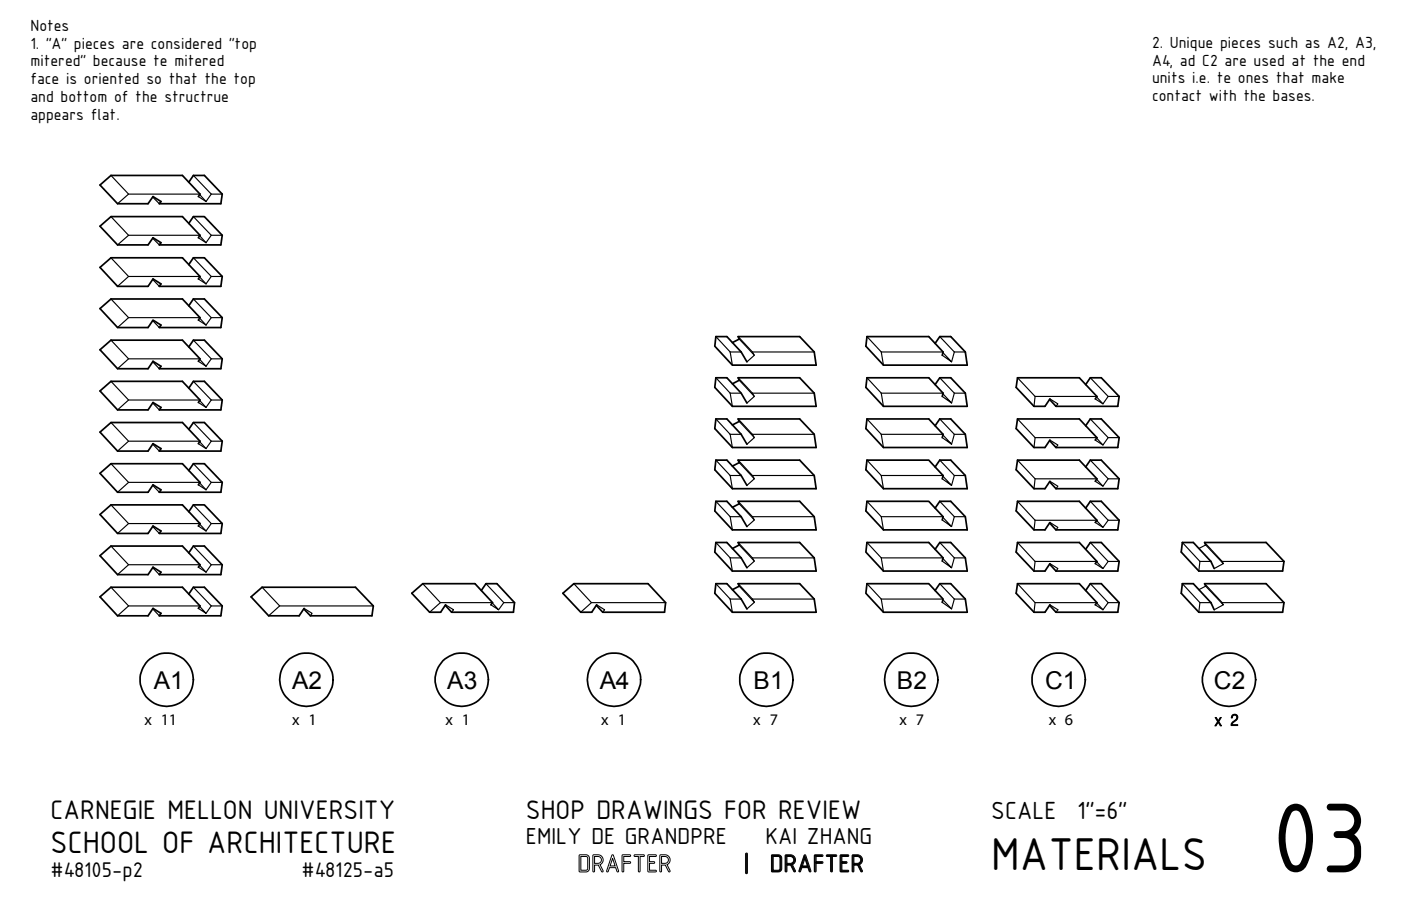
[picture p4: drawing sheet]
<svg xmlns="http://www.w3.org/2000/svg" width="432mm" height="279mm" viewBox="0 0 432 279" stroke-linecap="round" stroke-linejoin="round" font-family="sans-serif">
<defs><g id="words">
<text font-size="28.2" x="392" y="269">03</text>
<text font-size="13.1" x="305.5" y="268.2">MATERIALS</text>
<text font-size="8.8" x="15.6" y="263.1">SCHOOL OF ARCHITECTURE</text>
<g font-size="7.6">
<text x="47.4" y="212.3">A1</text>
<text x="90" y="212.3">A2</text>
<text x="137.8" y="212.3">A3</text>
<text x="184.8" y="212.3">A4</text>
<text x="232.2" y="212.3">B1</text>
<text x="276.4" y="212.3">B2</text>
<text x="322.2" y="212.3">C1</text>
<text x="374.1" y="212.3">C2</text>
<text x="15.6" y="252.6">CARNEGIE MELLON UNIVERSITY</text>
<text x="162.1" y="252.6">SHOP DRAWINGS FOR REVIEW</text>
</g>
<g font-size="7.1">
<text x="305.5" y="252.6">SCALE</text>
<text x="332" y="252.6">1”=6”</text>
<text x="229.3" y="268.9">|</text>
<text x="237.2" y="268.9">DRAFTER</text>
</g>
<g font-size="6.6">
<text x="162.1" y="260.4">EMILY DE GRANDPRE</text>
<text x="235.9" y="260.4">KAI ZHANG</text>
</g>
<g font-size="6">
<text x="15.6" y="270.4">#48105-p2</text>
<text x="92.9" y="270.4">#48125-a5</text>
</g>
<g font-size="5">
<text x="44.5" y="223.5">x 11</text>
<text x="90.1" y="223.5">x 1</text>
<text x="137.3" y="223.5">x 1</text>
<text x="185.3" y="223.5">x 1</text>
<text x="232.1" y="223.5">x 7</text>
<text x="277.2" y="223.5">x 7</text>
<text x="323.2" y="223.5">x 6</text>
<text x="374.2" y="223.8">x 2</text>
</g>
<g font-size="4.6">
<text x="9.4" y="9.5">Notes</text>
<text x="9.4" y="15">1. “A” pieces are considered “top</text>
<text x="355.1" y="14.7">2. Unique pieces such as A2, A3,</text>
<text x="9.4" y="20.5">mitered” because te mitered</text>
<text x="355.1" y="20.2">A4, ad C2 are used at the end</text>
<text x="9.4" y="26">face is oriented so that the top</text>
<text x="355.1" y="25.7">units i.e. te ones that make</text>
<text x="9.4" y="31.5">and bottom of the structrue</text>
<text x="355.1" y="31.2">contact with the bases.</text>
<text x="9.4" y="37">appears flat.</text>
</g>
</g></defs>
<g fill="none" stroke="#000" stroke-width=".53">
<path d="M58.2 56.2l1.4-2.1h3.4l5.5 5.8-.4 2.9h-19l.5-.7-2.4-1.5-1.6 2.2h-9.4l-5.4-5.7 3.4-3h22l5.4 5.8-.5 .7M58.2 68.9l1.4-2.1h3.4l5.5 5.8-.4 2.9h-19l.5-.7-2.4-1.5-1.6 2.2h-9.4l-5.4-5.7 3.4-3h22l5.4 5.8-.5 .7M58.2 94.3l1.4-2.1h3.4l5.5 5.8-.4 3h-19l.5-.8-2.4-1.5-1.6 2.3h-9.4l-5.4-5.8 3.4-3h22l5.4 5.8-.5 .7M58.2 81.6l1.4-2.1h3.4l5.5 5.8-.4 3h-19l.5-.8-2.4-1.5-1.6 2.3h-9.4l-5.4-5.8 3.4-3h22l5.4 5.8-.5 .7M58.2 107l1.4-2.1h3.4l5.5 5.8-.4 3h-19l.5-.8-2.4-1.5-1.6 2.3h-9.4l-5.4-5.8 3.4-3h22l5.4 5.8-.5 .7M58.2 119.7l1.4-2.1h3.4l5.5 5.8-.4 3h-19l.5-.8-2.4-1.5-1.6 2.3h-9.4l-5.4-5.8 3.4-3h22l5.4 5.8-.5 .7M225.7 105.7l2.1-1.1-.3-.8h19l4.5 4.7 .5 4.1h-25.8l-5.4-5.8 .3-3h3.4l4.4 4.7 1.8 3.1M225.7 118.4l2.1-1.1-.3-.8h19l4.5 4.7 .5 4.1h-25.8l-5.4-5.8 .3-3h3.4l4.4 4.7 1.8 3.1M288.2 105.9l1.4-2.1h3.4l4.5 4.7 .6 4.1h-25.8l-5.4-5.8 .3-3h19.1l4.4 4.7-.3 1.1M288.2 118.6l1.4-2.1h3.4l4.5 4.7 .6 4.1h-25.8l-5.4-5.8 .3-3h19.1l4.4 4.7-.3 1.1M334.6 118.6l1.4-2.1h3.4l5.5 5.8-.4 3h-19l-2-2.1M58.2 132.4l1.4-2.1h3.4l5.5 5.8-.4 3h-19l.5-.8-2.4-1.5-1.6 2.3h-9.4l-5.4-5.8 3.4-3h22l5.4 5.8-.5 .7"/>
<path d="M225.7 131.1l2.1-1.1-.3-.8h19l4.5 4.7 .5 4.1h-25.8l-5.4-5.8 .3-3h3.4l4.4 4.7 1.8 3.1M288.2 131.3l1.4-2.1h3.4l4.5 4.7 .6 4.1h-25.8l-5.4-5.8 .3-3h19.1l4.4 4.7-.3 1.1M334.6 131.3l1.4-2.1h3.4l5.5 5.8-.4 3h-19l-2-2.1M337.6 123l.5-.7-5.4-5.8h-19.1l-.4 3 5.5 5.8h3.4l1.5-2.3M337.6 135.7l.5-.7-5.4-5.8h-19.1l-.4 3 5.5 5.8h3.4l1.5-2.3M58.2 157.8l1.4-2.1h3.4l5.5 5.8-.4 3h-19l.5-.8-2.4-1.5-1.6 2.3h-9.4l-5.4-5.8 3.4-3h22l5.4 5.8-.5 .7M58.2 145.1l1.4-2.1h3.4l5.5 5.8-.4 3h-19l.5-.8-2.4-1.5-1.6 2.3h-9.4l-5.4-5.8 3.4-3h22l5.4 5.8-.5 .7M225.7 143.8l2.1-1.1-.3-.8h19l4.5 4.7 .5 4.1h-25.8l-5.4-5.8 .3-3h3.4l4.4 4.7 1.8 3.1M225.7 156.5l2.1-1.1-.3-.8h19l4.5 4.7 .5 4.1h-25.8l-5.4-5.8 .3-3h3.4l4.4 4.7 1.8 3.1M288.2 144l1.4-2.1h3.4l4.5 4.7 .6 4.1h-25.8l-5.4-5.8 .3-3h19.1l4.4 4.7-.3 1.1M288.2 156.7l1.4-2.1h3.4l4.5 4.7 .6 4.1h-25.8l-5.4-5.8 .3-3h19.1l4.4 4.7-.3 1.1M334.6 144l1.4-2.1h3.4l5.5 5.8-.4 3h-19l-2-2.1"/>
<path d="M334.6 156.7l1.4-2.1h3.4l5.5 5.8-.4 3h-19l-2-2.1M337.6 148.4l.5-.7-5.4-5.8h-19.1l-.4 3 5.5 5.8h3.4l1.5-2.3M58.2 170.5l1.4-2.1h3.4l5.5 5.8-.4 3h-19l.5-.8-2.4-1.5-1.6 2.3h-9.4l-5.4-5.8 3.4-3h22l5.4 5.8-.5 .7M225.7 169.2l2.1-1.1-.3-.8h19l4.5 4.7 .5 4.1h-25.8l-5.4-5.8 .3-3h3.4l4.4 4.7 1.8 3.1M288.2 169.4l1.4-2.1h3.4l4.5 4.7 .6 4.1h-25.8l-5.4-5.8 .3-3h19.1l4.4 4.7-.3 1.1M334.6 169.4l1.4-2.1h3.4l5.5 5.8-.4 3h-19l-2-2.1M337.6 173.8l.5-.7-5.4-5.8h-19.1l-.4 3 5.5 5.8h3.4l1.5-2.3M337.6 161.1l.5-.7-5.4-5.8h-19.1l-.4 3 5.5 5.8h3.4l1.5-2.3M371.6 168.1l-.3-.8h18.9l5.5 5.8-.4 3h-25.8l-5.4-5.8 .3-3h3.4l5.4 5.8 1 2.2M58.2 183.2l1.4-2.1h3.4l5.5 5.8-.4 3h-19l.5-.8-2.4-1.5-1.6 2.3h-9.4l-5.4-5.8 3.4-3h22l5.4 5.8-.5 .7M93.7 187.6l-1.5 2.3h-9.4l-5.4-5.8 3.4-3h28.8l5.5 5.8-.5 3h-18.9l-2.1-2.1M148.3 182.1l1.5-2.1h3.4l5.4 5.8-.4 3h-19l-2-2.1"/>
<path d="M151.3 186.5l.5-.7-5.4-5.8h-16.1l-3.4 3 5.5 5.8h3.4l1.5-2.3M183.9 186.5l-1.5 2.3h-3.4l-5.5-5.8 3.4-3h22.8l5.4 5.8-.3 3h-19l-2-2.1M225.7 181.9l2.1-1.1-.3-.8h19l4.5 4.7 .5 4.1h-25.8l-5.4-5.8 .3-3h3.4l4.4 4.7 1.8 3.1M288.2 182.1l1.4-2.1h3.4l4.5 4.7 .6 4.1h-25.8l-5.4-5.8 .3-3h19.1l4.4 4.7-.3 1.1M334.6 182.1l1.4-2.1h3.4l5.5 5.8-.4 3h-19l-2-2.1M337.6 186.5l.5-.7-5.4-5.8h-19.1l-.4 3 5.5 5.8h3.4l1.5-2.3M371.6 180.8l-.3-.8h18.9l5.5 5.8-.4 3h-25.8l-5.4-5.8 .3-3h3.4l5.4 5.8 1 2.2"/>
<circle cx="51.4" cy="209.6" r="8.2"/>
<circle cx="94.4" cy="209.6" r="8.2"/>
<circle cx="142.3" cy="209.6" r="8.2"/>
<circle cx="189.2" cy="209.6" r="8.2"/>
<circle cx="236.2" cy="209.6" r="8.2"/>
<circle cx="280.9" cy="209.6" r="8.2"/>
<circle cx="326.3" cy="209.6" r="8.2"/>
<circle cx="378.8" cy="209.6" r="8.2"/>
</g>
<g fill="none" stroke="#000" stroke-width=".35">
<path d="M34.2 54.1l5.4 5.8M59.6 54.1l5.5 5.8M61.6 59.9h-22l-3.4 2.9M65.1 59.9l-1.6 2.2M65.1 59.9h3.4M34.2 66.8l5.4 5.8M34.2 79.5l5.4 5.8M47.1 60.8l2 2M47.1 73.5l2 2M59.6 66.8l5.5 5.8M59.6 79.5l5.5 5.8M61.1 60.6l2.4 1.5"/>
<path d="M61.1 73.3l2.4 1.5M61.6 60l1.9 2.1M61.6 72.7l1.9 2.1M61.6 72.6h-22l-3.4 2.9M65.1 72.6l-1.6 2.2M65.1 72.6h3.4M34.2 92.2l5.4 5.8M47.1 86.2l2 2.1M47.1 98.9l2 2.1M59.6 92.2l5.5 5.8M61.1 86l2.4 1.5M61.1 98.7l2.4 1.5"/>
<path d="M61.6 85.4l1.9 2.1M61.6 98.1l1.9 2.1M61.6 85.3h-22l-3.4 3M61.6 98h-22l-3.4 3M65.1 98l-1.6 2.2M65.1 85.3l-1.6 2.2M65.1 85.3h3.4M65.1 98h3.4M34.2 104.9l5.4 5.8M34.2 117.6l5.4 5.8M47.1 111.6l2 2.1M59.6 104.9l5.5 5.8"/>
<path d="M59.6 117.6l5.5 5.8M61.1 111.4l2.4 1.5M61.6 110.8l1.9 2.1M61.6 110.7h-22l-3.4 3M65.1 110.7l-1.6 2.2M65.1 110.7h3.4M220.6 103.8l4.4 4.7M220.6 116.5l4.4 4.7M225 108.5h3.4M225 108.5l.7 4.1M227.5 103.8l4.4 4.7M227.5 116.5l4.4 4.7"/>
<path d="M227.8 104.6l4.7 5M227.8 117.3l4.7 5M231.9 108.5l.6 1.1-2.3 2M231.9 108.5h19.1M267.2 103.8l4.4 4.7M267.2 116.5l4.4 4.7M271.6 108.5h19.1M271.6 108.5l.7 4.1M289.6 103.8l4.5 4.7M289.6 116.5l4.5 4.7M290.6 108.7l2.7 2.9-2.9-2M294.1 108.5h3.4"/>
<path d="M294.1 108.5l-.8 3.1M313.6 116.5l5.4 5.8M336 116.5l5.5 5.8M34.2 130.3l5.4 5.8M47.1 124.3l2 2.1M47.1 137l2 2.1M59.6 130.3l5.5 5.8M61.1 124.1l2.4 1.5M61.1 136.8l2.4 1.5M61.6 123.5l1.9 2.1M61.6 136.2l1.9 2.1M61.6 123.4h-22l-3.4 3"/>
<path d="M61.6 136.1h-22l-3.4 3M65.1 123.4l-1.6 2.2M65.1 136.1l-1.6 2.2M65.1 123.4h3.4M65.1 136.1h3.4M220.6 129.2l4.4 4.7M225 121.2h3.4M225 133.9h3.4M225 121.2l.7 4.1M225 133.9l.7 4.1M227.5 129.2l4.4 4.7M227.8 130l4.7 5"/>
<path d="M231.9 121.2l.6 1.1-2.3 2M231.9 133.9l.6 1.1-2.3 2M231.9 121.2h19.1M231.9 133.9h19.1M267.2 129.2l4.4 4.7M271.6 121.2h19.1M271.6 133.9h19.1M271.6 121.2l.7 4.1M271.6 133.9l.7 4.1M289.6 129.2l4.5 4.7M290.6 121.4l2.7 2.9-2.9-2M290.6 134.1l2.7 2.9-2.9-2"/>
<path d="M294.1 121.2h3.4M294.1 133.9h3.4M294.1 121.2l-.8 3.1M294.1 133.9l-.8 3.1M313.6 129.2l5.4 5.8M319 122.3l-.3 3M319 122.3h19.1M319 135l-.3 3M319 135h19.1M323.6 123l2.5 1.5-.6 .8M323.6 135.7l2.5 1.5-.6 .8M336 129.2l5.5 5.8"/>
<path d="M337.6 123l2.3 1.5M337.6 135.7l2.3 1.5M341.5 122.3h3.4M341.5 135h3.4M341.5 122.3l-1.6 2.2-1.9-2.1M341.5 135l-1.6 2.2-1.9-2.1M34.2 143l5.4 5.8M34.2 155.7l5.4 5.8M47.1 149.7l2 2.1M59.6 143l5.5 5.8M59.6 155.7l5.5 5.8M61.1 149.5l2.4 1.5"/>
<path d="M61.6 148.9l1.9 2.1M61.6 148.8h-22l-3.4 3M65.1 148.8l-1.6 2.2M65.1 148.8h3.4M220.6 141.9l4.4 4.7M220.6 154.6l4.4 4.7M225 146.6h3.4M225 159.3h3.4M225 146.6l.7 4.1M225 159.3l.7 4.1M227.5 141.9l4.4 4.7M227.5 154.6l4.4 4.7"/>
<path d="M227.8 142.7l4.7 5M227.8 155.4l4.7 5M231.9 146.6l.6 1.1-2.3 2M231.9 159.3l.6 1.1-2.3 2M231.9 146.6h19.1M231.9 159.3h19.1M267.2 141.9l4.4 4.7M267.2 154.6l4.4 4.7M271.6 146.6h19.1M271.6 159.3h19.1M271.6 146.6l.7 4.1M271.6 159.3l.7 4.1"/>
<path d="M289.6 141.9l4.5 4.7M289.6 154.6l4.5 4.7M290.6 146.8l2.7 2.9-2.9-2M290.6 159.5l2.7 2.9-2.9-2M294.1 146.6h3.4M294.1 159.3h3.4M294.1 146.6l-.8 3.1M294.1 159.3l-.8 3.1M313.6 141.9l5.4 5.8M313.6 154.6l5.4 5.8M319 147.7l-.3 3M319 147.7h19.1"/>
<path d="M323.6 148.4l2.5 1.5-.6 .8M336 141.9l5.5 5.8M336 154.6l5.5 5.8M337.6 148.4l2.3 1.5M341.5 147.7h3.4M341.5 147.7l-1.6 2.2-1.9-2.1M34.2 168.4l5.4 5.8M47.1 162.4l2 2.1M47.1 175.1l2 2.1M59.6 168.4l5.5 5.8M61.1 162.2l2.4 1.5M61.1 174.9l2.4 1.5"/>
<path d="M61.6 161.6l1.9 2.1M61.6 174.3l1.9 2.1M61.6 161.5h-22l-3.4 3M61.6 174.2h-22l-3.4 3M65.1 161.5l-1.6 2.2M65.1 174.2l-1.6 2.2M65.1 161.5h3.4M65.1 174.2h3.4M220.6 167.3l4.4 4.7M225 172h3.4M225 172l.7 4.1M227.5 167.3l4.4 4.7"/>
<path d="M227.8 168.1l4.7 5M231.9 172l.6 1.1-2.3 2M231.9 172h19.1M267.2 167.3l4.4 4.7M271.6 172h19.1M271.6 172l.7 4.1M289.6 167.3l4.5 4.7M290.6 172.2l2.7 2.9-2.9-2M294.1 172h3.4M294.1 172l-.8 3.1M313.6 167.3l5.4 5.8M319 160.4l-.3 3"/>
<path d="M319 160.4h19.1M319 173.1l-.3 3M319 173.1h19.1M323.6 161.1l2.5 1.5-.6 .8M323.6 173.8l2.5 1.5-.6 .8M336 167.3l5.5 5.8M337.6 161.1l2.3 1.5M337.6 173.8l2.3 1.5M341.5 160.4h3.4M341.5 173.1h3.4M341.5 160.4l-1.6 2.2-1.9-2.1M341.5 173.1l-1.6 2.2-1.9-2.1"/>
<path d="M364.4 167.3l5.4 5.8M369.5 169.2l2.1-1.1 5.4 5.7-.3-.7M369.8 173.1h3.4M369.8 173.1l-.3 3M371.3 167.3l5.4 5.8M376.7 173.1h19M377 173.8l-2.8 1.5M34.2 181.1l5.4 5.8M39.6 186.9l-3.4 3M39.6 186.9h22M47.1 187.8l2 2.1M59.6 181.1l5.5 5.8"/>
<path d="M61.6 187l1.9 2.1-2.4-1.5M65.1 186.9l-1.6 2.2M65.1 186.9h3.4M80.8 181.1l5.4 5.8M86.2 186.9l-3.4 3M86.2 186.9h28.9M93.7 187.6l2.5 1.5-.5 .8M130.3 180l5.4 5.8M135.7 185.8l-3.3 3M135.7 185.8h16.1M137.3 186.5l2.5 1.5-.6 .8M149.8 180l5.5 5.8"/>
<path d="M151.7 185.9l2 2.1-2.4-1.5M155.3 185.8h3.3M155.3 185.8l-1.6 2.2M176.9 180l5.4 5.8M182.3 185.8l-3.3 3M182.3 185.8h22.8M183.9 186.5l2.5 1.5-.6 .8M220.6 180l4.4 4.7M225 184.7h3.4M225 184.7l.7 4.1M227.5 180l4.4 4.7M227.8 180.8l4.7 5-.6-1.1"/>
<path d="M231.9 184.7h19.1M232.5 185.8l-2.3 2M267.2 180l4.4 4.7M271.6 184.7h19.1M271.6 184.7l.7 4.1M289.6 180l4.5 4.7M290.6 184.9l2.7 2.9M294.1 184.7h3.4M294.1 184.7l-.8 3.1-2.9-2M313.6 180l5.4 5.8-.3 3M319 185.8h19.1M323.6 186.5l2.5 1.5-.6 .8"/>
<path d="M336 180l5.5 5.8M337.6 186.5l2.3 1.5M338 185.9l1.9 2.1M341.5 185.8l-1.6 2.2M341.5 185.8h3.4M364.4 180l5.4 5.8M369.5 181.9l2.1-1.1 5.4 5.7-.3-.7M369.8 185.8h3.4M369.8 185.8l-.3 3M371.3 180l5.4 5.8M376.7 185.8h19M377 186.5l-2.8 1.5"/>
</g>
<g fill="none" stroke="#000" stroke-width=".31">
<path d="M178.6 263.7l2-.1a1.07 1.07 0 0 1 1.1 1.1v3.1a1.07 1.07 0 0 1-1.1 1.1l-2.1-.2zM179 264.1h1.7l.4 .4v3.3l-.3 .5-1.8 .1zM182.8 263.7l1.5-.1a1.59 1.59 0 0 1 1.6 1.3 1.59 1.59 0 0 1-1 1.8l1 1.8a.27 .27 0 0 1-.2 .4 .27 .27 0 0 1-.3-.2l-1-1.9h-1.1v1.8a.26 .26 0 0 1-.3 .3 .26 .26 0 0 1-.3-.3zM183.3 264.1h1a1.06 1.06 0 0 1 1.1 1.1 1.06 1.06 0 0 1-1.1 1h-1zM188.7 263.7l.4 .1 1.5 4.7a.26 .26 0 0 1-.1 .4 .26 .26 0 0 1-.4-.2l-.3-1.1h-1.9l-.4 1.1a.26 .26 0 0 1-.4 .2 .26 .26 0 0 1-.1-.4zM188.8 264.7l.8 2.3h-1.6zM191.8 263.7l2.3-.1a.26 .26 0 0 1 .3 .3 .26 .26 0 0 1-.3 .2h-1.9v1.6h1.9a.26 .26 0 0 1 .3 .3 .26 .26 0 0 1-.3 .3h-1.9v2.3a.26 .26 0 0 1-.2 .3 .26 .26 0 0 1-.3-.3zM195.5 263.7l2.8-.1a.26 .26 0 0 1 .3 .3 .26 .26 0 0 1-.3 .2h-1v4.5a.26 .26 0 0 1-.3 .3 .26 .26 0 0 1-.3-.3v-4.5h-1.1zM199.7 263.7l2.3-.1a.26 .26 0 0 1 .3 .3 .26 .26 0 0 1-.3 .2h-1.8v1.6h1.3a.26 .26 0 0 1 .3 .3 .26 .26 0 0 1-.3 .3h-1.3v2.1h1.8a.26 .26 0 0 1 .3 .2 .26 .26 0 0 1-.3 .3l-2.3-.2zM203.4 263.7l1.6-.1a1.59 1.59 0 0 1 1.5 1.3 1.59 1.59 0 0 1-.9 1.8l.9 1.8a.27 .27 0 0 1-.1 .4 .27 .27 0 0 1-.4-.2l-.9-1.9h-1.2v1.8a.26 .26 0 0 1-.3 .3 .26 .26 0 0 1-.2-.3zM203.9 264.1h1.1a1.06 1.06 0 0 1 1 1.1 1.06 1.06 0 0 1-1 1h-1.1zM229.9 263.2l.3-.1 .2 .2v5.9a.26 .26 0 0 1-.3 .2 .26 .26 0 0 1-.3-.2z"/>
<path d="M237.8 263.7l2.1-.1a1.07 1.07 0 0 1 1 1.1v3.1a1.07 1.07 0 0 1-1 1.1l-2.1-.2zM238.3 264.1h1.7l.4 .4v3.3l-.3 .5-1.8 .1zM242.1 263.7l1.5-.1a1.59 1.59 0 0 1 1.5 1.3 1.59 1.59 0 0 1-.9 1.8l1 1.8a.27 .27 0 0 1-.2 .4 .27 .27 0 0 1-.3-.2l-1-1.9h-1.2v1.8a.26 .26 0 0 1-.2 .3 .26 .26 0 0 1-.3-.3zM242.5 264.1h1.1a1.06 1.06 0 0 1 1 1.1 1.06 1.06 0 0 1-1 1h-1.1zM247.9 263.7l.4 .1 1.6 4.7a.26 .26 0 0 1-.1 .4 .26 .26 0 0 1-.4-.2l-.4-1.1h-1.9l-.3 1.1a.26 .26 0 0 1-.4 .2 .26 .26 0 0 1-.1-.4zM248.1 264.7l.8 2.3h-1.6zM251.1 263.7l2.3-.1a.26 .26 0 0 1 .2 .3 .26 .26 0 0 1-.2 .2h-1.9v1.6h1.9a.26 .26 0 0 1 .2 .3 .26 .26 0 0 1-.2 .3h-1.9v2.3a.26 .26 0 0 1-.2 .3 .26 .26 0 0 1-.3-.3zM254.8 263.7l2.8-.1a.26 .26 0 0 1 .3 .3 .26 .26 0 0 1-.3 .2h-1v4.5a.26 .26 0 0 1-.3 .3 .26 .26 0 0 1-.3-.3v-4.5h-1.1zM259 263.7l2.3-.1a.26 .26 0 0 1 .3 .3 .26 .26 0 0 1-.3 .2h-1.8v1.6h1.3a.26 .26 0 0 1 .3 .3 .26 .26 0 0 1-.3 .3h-1.3v2.1h1.8a.26 .26 0 0 1 .3 .2 .26 .26 0 0 1-.3 .3l-2.3-.2zM262.7 263.7l1.5-.1a1.59 1.59 0 0 1 1.6 1.3 1.59 1.59 0 0 1-.9 1.8l.9 1.8a.27 .27 0 0 1-.1 .4 .27 .27 0 0 1-.4-.2l-1-1.9h-1.1v1.8a.26 .26 0 0 1-.3 .3 .26 .26 0 0 1-.3-.3zM263.2 264.1h1a1.06 1.06 0 0 1 1.1 1.1 1.06 1.06 0 0 1-1.1 1h-1z"/>
</g>
<use href="#words"/>
</svg>
